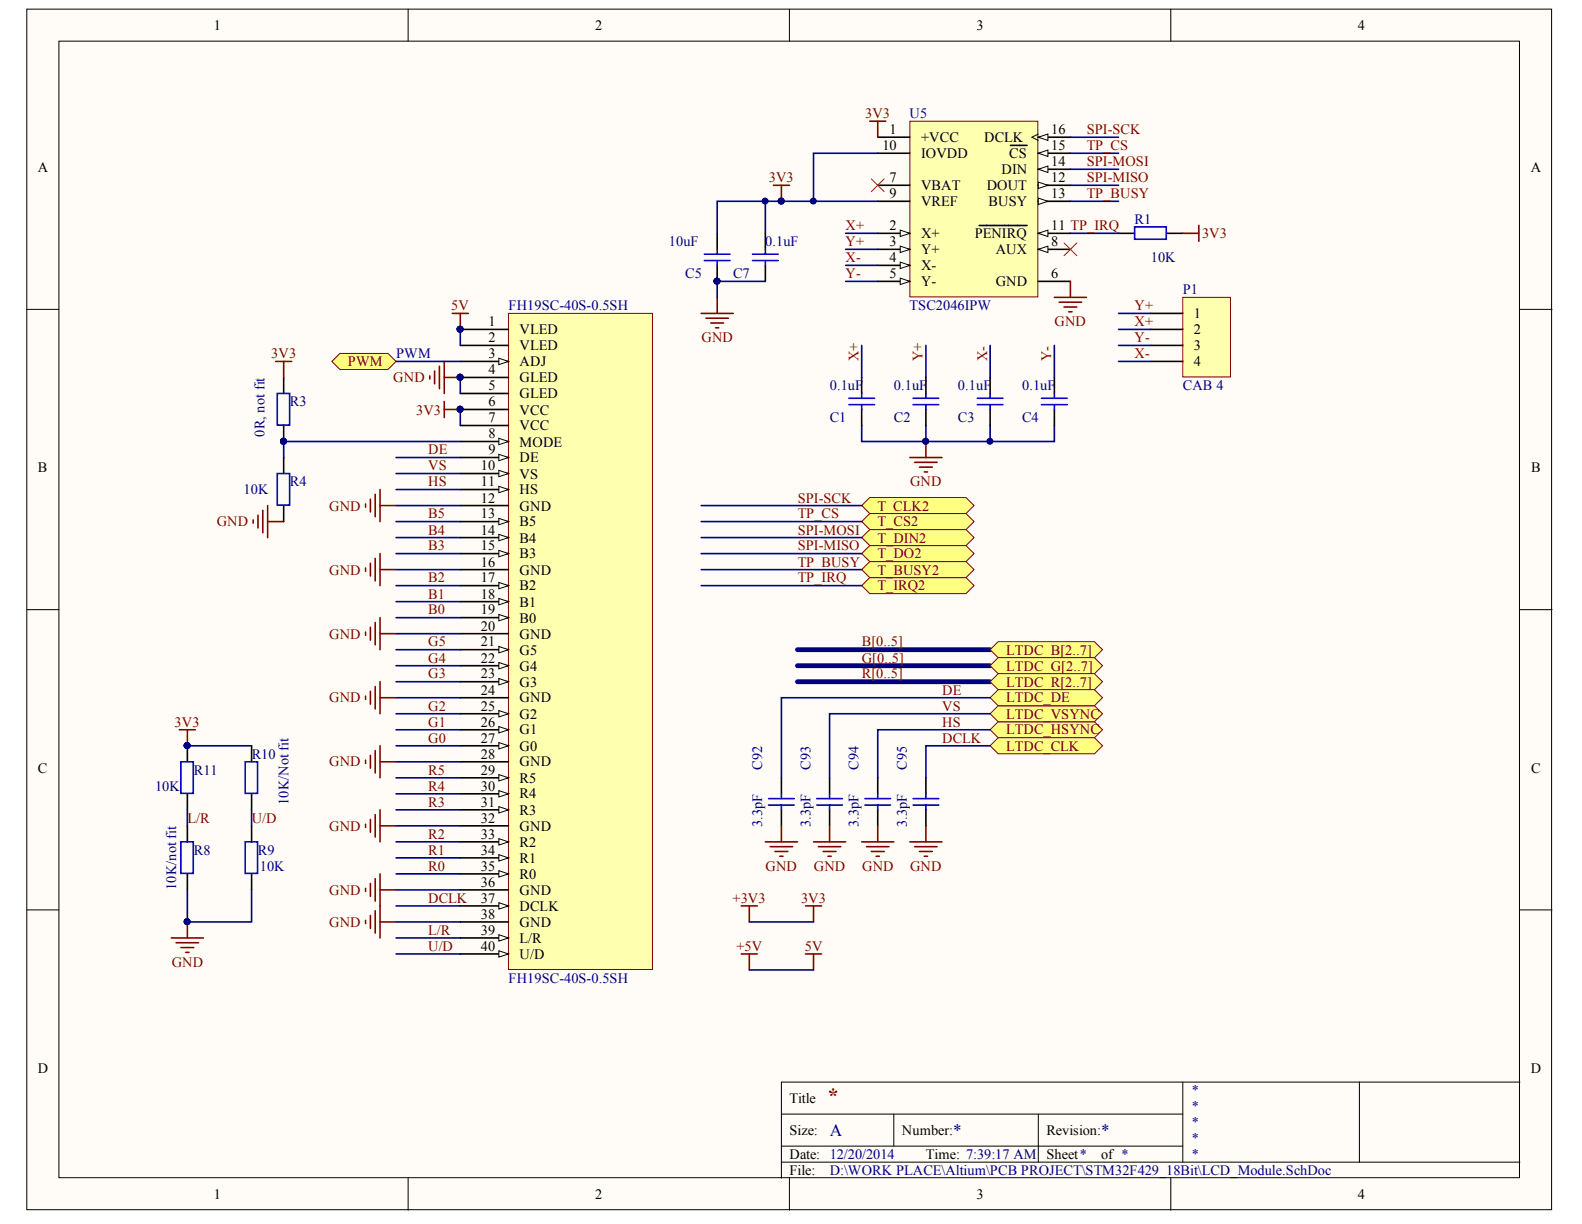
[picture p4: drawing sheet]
<svg xmlns="http://www.w3.org/2000/svg" width="279mm" height="216mm" viewBox="0 0 279 216" stroke-linecap="round" stroke-linejoin="round" font-family="sans-serif">
<defs><g id="words">
<text font-size="3.8" fill="#800000" x="145.8" y="194.6">*</text>
<g font-size="3" fill="#000080">
<text x="146.4" y="200.4">A</text>
<text x="168.1" y="200.4">*</text>
<text x="194.2" y="200.4">*</text>
</g>
<g font-size="2.5">
<text x="37.7" y="5.3">1</text>
<text x="105" y="5.3">2</text>
<text x="172.3" y="5.3">3</text>
<text x="239.5" y="5.3">4</text>
<text x="156.9" y="23.7">1</text>
<text x="185.4" y="23.7">16</text>
<text x="155.6" y="26.5">10</text>
<text x="162.5" y="25">+VCC</text>
<text x="162.5" y="27.9">IOVDD</text>
<text x="173.6" y="25">DCLK</text>
<text x="178" y="27.9">CS</text>
<text x="185.4" y="29.3">14</text>
<text x="185.4" y="26.5">15</text>
<text x="6.7" y="30.4">A</text>
<text x="156.9" y="32.1">7</text>
<text x="156.9" y="35">9</text>
<text x="162.5" y="33.6">VBAT</text>
<text x="174" y="33.6">DOUT</text>
<text x="176.7" y="30.7">DIN</text>
<text x="185.4" y="32.1">12</text>
<text x="185.4" y="35">13</text>
<text x="270" y="30.4">A</text>
<text x="156.9" y="40.6">2</text>
<text x="162.5" y="42">X+</text>
<text x="162.5" y="36.3">VREF</text>
<text x="171.9" y="42">PENIRQ</text>
<text x="174.4" y="36.3">BUSY</text>
<text x="185.4" y="40.6">11 TP_IRQ</text>
<text x="156.9" y="43.4">3</text>
<text x="156.9" y="46.2">4</text>
<text x="162.5" y="44.9">Y+</text>
<text x="162.5" y="47.6">X-</text>
<text x="175.6" y="44.9">AUX</text>
<text x="185.4" y="43.4">8</text>
<text x="156.9" y="49.1">5</text>
<text x="162.5" y="50.5">Y-</text>
<text x="175.6" y="50.5">GND</text>
<text x="185.4" y="49.1">6</text>
<text x="86.2" y="57.5">1</text>
<text x="91.7" y="58.9">VLED</text>
<text x="210.6" y="56.2">1</text>
<text x="210.6" y="58.9">2</text>
<text x="86.2" y="60.4">2</text>
<text x="86.2" y="63.2">3</text>
<text x="91.7" y="61.8">VLED</text>
<text x="91.7" y="64.6">ADJ</text>
<text x="210.6" y="61.8">3</text>
<text x="210.6" y="64.6">4</text>
<text x="86.2" y="66">4</text>
<text x="86.2" y="68.8">5</text>
<text x="86.2" y="71.7">6</text>
<text x="91.7" y="67.5">GLED</text>
<text x="91.7" y="70.2">GLED</text>
<text x="86.2" y="74.5">7</text>
<text x="86.2" y="77.3">8</text>
<text x="91.7" y="73.1">VCC</text>
<text x="91.7" y="75.9">VCC</text>
<text x="6.7" y="83.3">B</text>
<text x="84.8" y="83">10</text>
<text x="86.2" y="80.1">9</text>
<text x="91.7" y="78.8">MODE</text>
<text x="91.7" y="81.6">DE</text>
<text x="270.1" y="83.3">B</text>
<text x="84.8" y="85.8">11</text>
<text x="84.8" y="88.6">12</text>
<text x="91.7" y="84.4">VS</text>
<text x="91.7" y="87.2">HS</text>
<text x="84.8" y="91.4">13</text>
<text x="84.8" y="94.3">14</text>
<text x="91.7" y="90.1">GND</text>
<text x="91.7" y="92.9">B5</text>
<text x="91.7" y="95.7">B4</text>
<text x="84.8" y="97.1">15</text>
<text x="84.8" y="99.9">16</text>
<text x="91.7" y="98.5">B3</text>
<text x="91.7" y="101.4">GND</text>
<text x="84.8" y="102.7">17</text>
<text x="84.8" y="105.6">18</text>
<text x="91.7" y="104.2">B2</text>
<text x="91.7" y="107">B1</text>
<text x="84.8" y="108.4">19</text>
<text x="84.8" y="111.2">20</text>
<text x="91.7" y="109.8">B0</text>
<text x="91.7" y="112.7">GND</text>
<text x="84.8" y="114">21</text>
<text x="84.8" y="116.9">22</text>
<text x="84.8" y="119.7">23</text>
<text x="91.7" y="115.5">G5</text>
<text x="91.7" y="118.3">G4</text>
<text x="84.8" y="122.5">24</text>
<text x="84.8" y="125.3">25</text>
<text x="91.7" y="121.1">G3</text>
<text x="91.7" y="123.9">GND</text>
<text x="84.8" y="128.2">26</text>
<text x="84.8" y="131">27</text>
<text x="91.7" y="126.8">G2</text>
<text x="91.7" y="129.5">G1</text>
<text x="6.7" y="136.3">C</text>
<text x="84.8" y="133.8">28</text>
<text x="84.8" y="136.6">29</text>
<text x="91.7" y="132.4">G0</text>
<text x="91.7" y="135.2">GND</text>
<text x="270.1" y="136.3">C</text>
<text x="84.8" y="139.5">30</text>
<text x="84.8" y="142.3">31</text>
<text x="91.7" y="138.1">R5</text>
<text x="91.7" y="140.8">R4</text>
<text x="91.7" y="143.7">R3</text>
<text x="84.8" y="145.1">32</text>
<text x="84.8" y="147.9">33</text>
<text x="91.7" y="146.5">GND</text>
<text x="91.7" y="149.4">R2</text>
<text x="84.8" y="150.8">34</text>
<text x="84.8" y="153.6">35</text>
<text x="91.7" y="152.1">R1</text>
<text x="91.7" y="155">R0</text>
<text x="84.8" y="156.4">36</text>
<text x="84.8" y="159.2">37</text>
<text x="91.7" y="157.8">GND</text>
<text x="91.7" y="160.7">DCLK</text>
<text x="84.8" y="162.1">38</text>
<text x="84.8" y="164.9">39</text>
<text x="84.8" y="167.7">40</text>
<text x="91.7" y="163.4">GND</text>
<text x="91.7" y="166.3">L/R</text>
<text x="91.7" y="169.1">U/D</text>
<text x="6.7" y="189.3">D</text>
<text x="270" y="189.3">D</text>
<text x="139.3" y="194.6">Title</text>
<text x="139.3" y="200.2">Size:</text>
<text x="159.1" y="200.2">Number:</text>
<text x="184.6" y="200.2">Revision:</text>
<text x="139.3" y="204.4">Date: 12/20/2014</text>
<text x="139.3" y="207.2">File:</text>
<text x="163.3" y="204.4">Time: 7:39:17 AM</text>
<text x="184.6" y="204.4">Sheet*</text>
<text x="194.2" y="204.4">of *</text>
<text x="37.7" y="211.5">1</text>
<text x="105" y="211.5">2</text>
<text x="172.3" y="211.5">3</text>
<text x="239.5" y="211.5">4</text>
</g>
<g font-size="2.5" fill="#800000">
<text x="152.6" y="20.8">3V3</text>
<text x="191.7" y="23.7">SPI-SCK</text>
<text x="191.7" y="26.5">TP_CS</text>
<text x="191.7" y="29.3">SPI-MOSI</text>
<text x="135.6" y="32.1">3V3</text>
<text x="191.7" y="32.1">SPI-MISO</text>
<text x="191.7" y="35">TP_BUSY</text>
<text x="149.1" y="40.6">X+</text>
<text x="212" y="42">3V3</text>
<text x="149.1" y="43.4">Y+</text>
<text x="149.1" y="46.2">X-</text>
<text x="149.1" y="49.1">Y-</text>
<text x="79.6" y="54.7">5V</text>
<text x="186" y="57.5">GND</text>
<text x="200.1" y="57.5">X+</text>
<text x="200.1" y="54.7">Y+</text>
<text x="47.9" y="63.2">3V3</text>
<text x="61.4" y="64.6">PWM</text>
<text x="123.7" y="60.4">GND</text>
<text x="151.4" y="63.8" transform="rotate(-90 151.4 63.8)">X+</text>
<text x="162.7" y="63.8" transform="rotate(-90 162.7 63.8)">Y+</text>
<text x="174.1" y="63.8" transform="rotate(-90 174.1 63.8)">X-</text>
<text x="185.4" y="63.8" transform="rotate(-90 185.4 63.8)">Y-</text>
<text x="200.1" y="63.2">X-</text>
<text x="200.1" y="60.4">Y-</text>
<text x="69.4" y="67.5">GND</text>
<text x="73.4" y="73.1">3V3</text>
<text x="75.5" y="80.1">DE</text>
<text x="75.5" y="83">VS</text>
<text x="75.5" y="85.8">HS</text>
<text x="140.7" y="88.6">SPI-SCK</text>
<text x="160.5" y="85.8">GND</text>
<text x="38.2" y="92.9">GND</text>
<text x="58.1" y="90.1">GND</text>
<text x="75.5" y="91.4">B5</text>
<text x="75.5" y="94.3">B4</text>
<text x="140.7" y="91.4">TP_CS</text>
<text x="140.7" y="94.3">SPI-MOSI</text>
<text x="154.8" y="95.7">T_DIN2</text>
<text x="154.8" y="90.1">T_CLK2</text>
<text x="154.8" y="92.9">T_CS2</text>
<text x="58.1" y="101.4">GND</text>
<text x="75.5" y="97.1">B3</text>
<text x="140.7" y="97.1">SPI-MISO</text>
<text x="140.7" y="99.9">TP_BUSY</text>
<text x="154.8" y="98.5">T_DO2</text>
<text x="154.8" y="101.4">T_BUSY2</text>
<text x="75.5" y="102.7">B2</text>
<text x="75.5" y="105.6">B1</text>
<text x="140.7" y="102.7">TP_IRQ</text>
<text x="154.8" y="104.2">T_IRQ2</text>
<text x="58.1" y="112.7">GND</text>
<text x="75.5" y="108.4">B0</text>
<text x="75.5" y="114">G5</text>
<text x="75.5" y="116.9">G4</text>
<text x="75.5" y="119.7">G3</text>
<text x="152" y="114">B[0..5]</text>
<text x="152" y="116.9">G[0..5]</text>
<text x="152" y="119.7">R[0..5]</text>
<text x="177.5" y="115.5">LTDC_B[2..7]</text>
<text x="177.5" y="118.3">LTDC_G[2..7]</text>
<text x="58.1" y="123.9">GND</text>
<text x="75.5" y="125.3">G2</text>
<text x="166.2" y="122.5">DE</text>
<text x="166.2" y="125.3">VS</text>
<text x="177.5" y="121.1">LTDC_R[2..7]</text>
<text x="177.5" y="123.9">LTDC_DE</text>
<text x="30.8" y="128.2">3V3</text>
<text x="75.5" y="128.2">G1</text>
<text x="75.5" y="131">G0</text>
<text x="166.2" y="128.2">HS</text>
<text x="166.2" y="131">DCLK</text>
<text x="177.5" y="129.5">LTDC_HSYNC</text>
<text x="177.5" y="126.8">LTDC_VSYNC</text>
<text x="58.1" y="135.2">GND</text>
<text x="75.5" y="136.6">R5</text>
<text x="177.5" y="132.4">LTDC_CLK</text>
<text x="75.5" y="139.5">R4</text>
<text x="75.5" y="142.3">R3</text>
<text x="33.1" y="145.1">L/R</text>
<text x="44.4" y="145.1">U/D</text>
<text x="58.1" y="146.5">GND</text>
<text x="75.5" y="147.9">R2</text>
<text x="75.5" y="150.8">R1</text>
<text x="75.5" y="153.6">R0</text>
<text x="135" y="153.6">GND</text>
<text x="143.6" y="153.6">GND</text>
<text x="152.1" y="153.6">GND</text>
<text x="160.5" y="153.6">GND</text>
<text x="58.1" y="157.8">GND</text>
<text x="75.5" y="159.2">DCLK</text>
<text x="129.2" y="159.2">+3V3</text>
<text x="141.3" y="159.2">3V3</text>
<text x="58.1" y="163.4">GND</text>
<text x="75.5" y="164.9">L/R</text>
<text x="75.5" y="167.7">U/D</text>
<text x="129.9" y="167.7">+5V</text>
<text x="142" y="167.7">5V</text>
<text x="30.3" y="170.5">GND</text>
</g>
<g font-size="2.5" fill="#000080">
<text x="160.4" y="20.8">U5</text>
<text x="200.1" y="39.5">R1</text>
<text x="118" y="43.4">10uF</text>
<text x="135" y="43.4">0.1uF</text>
<text x="203" y="46.2">10K</text>
<text x="120.9" y="49.1">C5</text>
<text x="129.3" y="49.1">C7</text>
<text x="208.6" y="51.9">P1</text>
<text x="89.7" y="54.7">FH19SC-40S-0.5SH</text>
<text x="160.4" y="54.7">TSC2046IPW</text>
<text x="69.9" y="63.2">PWM</text>
<text x="51.1" y="71.7">R3</text>
<text x="146.4" y="68.8">0.1uF</text>
<text x="157.7" y="68.8">0.1uF</text>
<text x="169" y="68.8">0.1uF</text>
<text x="180.3" y="68.8">0.1uF</text>
<text x="208.6" y="68.8">CAB 4</text>
<text x="46.7" y="77" transform="rotate(-90 46.7 77)">0R, not fit</text>
<text x="146.4" y="74.5">C1</text>
<text x="157.7" y="74.5">C2</text>
<text x="169" y="74.5">C3</text>
<text x="180.3" y="74.5">C4</text>
<text x="43" y="87.2">10K</text>
<text x="51.1" y="85.8">R4</text>
<text x="34.2" y="136.6">R11</text>
<text x="44.4" y="133.8">R10</text>
<text x="134.5" y="135.8" transform="rotate(-90 134.5 135.8)">C92</text>
<text x="143" y="135.8" transform="rotate(-90 143 135.8)">C93</text>
<text x="151.4" y="135.8" transform="rotate(-90 151.4 135.8)">C94</text>
<text x="159.9" y="135.8" transform="rotate(-90 159.9 135.8)">C95</text>
<text x="27.3" y="139.5">10K</text>
<text x="50.9" y="141.9" transform="rotate(-90 50.9 141.9)">10K/Not fit</text>
<text x="134.5" y="145.9" transform="rotate(-90 134.5 145.9)">3.3pF</text>
<text x="143" y="145.9" transform="rotate(-90 143 145.9)">3.3pF</text>
<text x="151.4" y="145.9" transform="rotate(-90 151.4 145.9)">3.3pF</text>
<text x="159.9" y="145.9" transform="rotate(-90 159.9 145.9)">3.3pF</text>
<text x="34.2" y="150.8">R8</text>
<text x="45.5" y="150.8">R9</text>
<text x="45.8" y="153.6">10K</text>
<text x="31.1" y="157" transform="rotate(-90 31.1 157)">10K/not fit</text>
<text x="89.7" y="173.4">FH19SC-40S-0.5SH</text>
<text x="210.1" y="193.1">*</text>
<text x="210.1" y="196">*</text>
<text x="210.1" y="198.8">*</text>
<text x="210.1" y="201.6">*</text>
<text x="146.4" y="207.2">D:\WORK PLACE\Altium\PCB PROJECT\STM32F429_18Bit\LCD_Module.SchDoc</text>
<text x="210.1" y="204.4">*</text>
</g>
</g></defs>
<g fill="#fffcf8" stroke="#000" stroke-width=".18">
<path d="M4.7 1.6h269v211.8h-269z"/>
<path d="M10.4 7.3h257.6v200.4h-257.6z"/>
</g>
<g fill="none" stroke="#000" stroke-width=".18">
<path d="M72 1.6v5.7M139.2 1.6v5.7M206.5 1.6v5.7M4.7 54.6h5.7M268.1 54.6h5.7M4.7 107.5h5.7M268.1 107.5h5.7M4.7 160.5h5.7M268.1 160.5h5.7M137.8 196.5h70.8M157.7 196.5v5.7M183.1 196.5v8.5"/>
<path d="M208.6 190.9v14.1M239.8 190.9h-102v16.9M268.1 190.9h-28.3v14.1M72 207.8v5.7M137.8 205h130.3M137.8 202.2h70.8M139.2 207.8v5.7M206.5 207.8v5.7"/>
</g>
<path d="M197.3 41.2h2.8M205.8 41.2h2.8" fill="none" stroke="#000" stroke-width=".28"/>
<path d="M200.1 40h5.6v2.2h-5.6z" fill="none" stroke="#00f" stroke-width=".28"/>
<path d="M160.5 21.4h22.6v31h-22.6z" fill="#ffffb0" stroke="#800000" stroke-width=".18"/>
<path d="M154.8 24.2h5.7M154.8 41.2h5.7" fill="none" stroke="#000" stroke-width=".28"/>
<path d="M158.8 40.6l1.7 .6-1.7 .5z" fill="#fffcf8" stroke="#000" stroke-width=".18"/>
<path d="M154.8 44h5.7" fill="none" stroke="#000" stroke-width=".28"/>
<path d="M158.8 43.4l1.7 .6-1.7 .5z" fill="#fffcf8" stroke="#000" stroke-width=".18"/>
<path d="M154.8 46.8h5.7" fill="none" stroke="#000" stroke-width=".28"/>
<path d="M158.8 46.2l1.7 .6-1.7 .6z" fill="#fffcf8" stroke="#000" stroke-width=".18"/>
<path d="M154.8 49.6h5.7" fill="none" stroke="#000" stroke-width=".28"/>
<path d="M158.8 49.1l1.7 .5-1.7 .6z" fill="#fffcf8" stroke="#000" stroke-width=".18"/>
<path d="M154.8 32.7h5.7M183.1 49.6h5.7M183.1 44h5.7" fill="none" stroke="#000" stroke-width=".28"/>
<path d="M183.1 44l1.7-.6v1.1z" fill="#fffcf8" stroke="#000" stroke-width=".18"/>
<path d="M154.8 35.5h5.7M154.8 27h5.7M183.1 41.2h5.7" fill="none" stroke="#000" stroke-width=".28"/>
<path d="M183.1 41.2l1.7-.6v1.1z" fill="#fffcf8" stroke="#000" stroke-width=".18"/>
<path d="M172.7 39.8h8.5M183.1 32.7h5.7" fill="none" stroke="#000" stroke-width=".28"/>
<path d="M183.1 32.1l1.7 .6-1.7 .5z" fill="#fffcf8" stroke="#000" stroke-width=".18"/>
<path d="M183.1 35.5h5.7" fill="none" stroke="#000" stroke-width=".28"/>
<path d="M183.1 34.9l1.7 .6-1.7 .6z" fill="#fffcf8" stroke="#000" stroke-width=".18"/>
<path d="M183.1 29.9h5.7" fill="none" stroke="#000" stroke-width=".28"/>
<path d="M183.1 29.9l1.7-.6v1.1z" fill="#fffcf8" stroke="#000" stroke-width=".18"/>
<path d="M183.1 27h5.7" fill="none" stroke="#000" stroke-width=".28"/>
<path d="M183.1 27l1.7-.5v1.1z" fill="#fffcf8" stroke="#000" stroke-width=".18"/>
<path d="M178.2 25.6h3M183.1 24.2h5.7" fill="none" stroke="#000" stroke-width=".28"/>
<path d="M183.1 23.6l-1.1 .6 1.1 .6" fill="none" stroke="#000" stroke-width=".18"/>
<path d="M183.1 24.2l1.7-.6v1.2z" fill="#fffcf8" stroke="#000" stroke-width=".18"/>
<path d="M153.4 21.4h2.8M154.8 21.4v2.8" fill="none" stroke="#800000" stroke-width=".28"/>
<path d="M149.2 41.2h5.6M149.2 44h5.6M149.2 46.8h5.6M149.2 49.6h5.6" fill="none" stroke="#000080" stroke-width=".28"/>
<path d="M208.6 52.5h8.4v14h-8.4z" fill="#ffffb0" stroke="#800000" stroke-width=".18"/>
<g fill="none" stroke="#000" stroke-width=".28">
<path d="M126.5 41.2v2.8M126.5 46.8v2.8M135 41.2v2.8M135 46.8v2.8M203 55.3h5.6M203 58.1h5.6M152 66.6v2.8M152 72.2v2.9M163.3 66.6v2.8M163.3 72.2v2.9M174.6 66.6v2.8M174.6 72.2v2.9"/>
<path d="M186 66.6v2.8M186 72.2v2.9M203 60.9h5.6M203 63.8h5.6M33 131.5v2.9M44.4 131.5v2.9M33 140v2.8M33 145.7v2.8M33 154.1v2.9M44.4 140v2.8M44.4 145.7v2.8M44.4 154.1v2.9"/>
</g>
<g fill="none" stroke="#000080" stroke-width=".28">
<path d="M135 35.5v5.7M154.8 27h-11.3v8.5M154.8 35.5h-28.3v5.7M188.8 35.5h8.5M188.8 24.2h8.5M188.8 27h8.5M188.8 29.9h8.5M188.8 32.7h8.5M135 49.6h-8.5v2.9M188.8 41.2h8.5M197.3 55.3h5.7M197.3 58.1h5.7"/>
<path d="M152 75.1v2.8h34v-2.8M152 60.9v5.7M163.3 60.9v5.7M163.3 75.1v2.8M174.6 60.9v5.7M174.6 75.1v2.8M186 60.9v5.7M197.3 60.9h5.7M197.3 63.8h5.7M33 131.5h11.4M33 157v5.6h11.4v-5.6M33 142.8v2.9"/>
<path d="M44.4 142.8v2.9"/>
</g>
<g fill="none" stroke="#00f" stroke-width=".28">
<path d="M124.2 46h4.6M124.2 44.8h4.6M126.5 44v.8M126.5 46v.8M132.7 46h4.6M132.7 44.8h4.6M135 44v.8M135 46v.8M149.7 71.4h4.6M149.7 70.2h4.6M152 69.4v.8M152 71.4v.8"/>
<path d="M161.1 71.4h4.5M161.1 70.2h4.5M163.3 69.4v.8M163.3 71.4v.8M172.4 71.4h4.5M172.4 70.2h4.5M174.6 69.4v.8M174.6 71.4v.8M183.7 71.4h4.5M183.7 70.2h4.5M186 69.4v.8M186 71.4v.8"/>
<path d="M31.9 134.4h2.2v5.5h-2.2zM43.2 134.4h2.2v5.5h-2.2zM31.9 148.5h2.2v5.6h-2.2zM43.2 148.5h2.2v5.6h-2.2z"/>
</g>
<g fill="#000080" stroke="#000080" stroke-width=".18">
<circle cx="174.6" cy="77.8" r=".52"/>
<circle cx="163.3" cy="77.8" r=".52"/>
<circle cx="137.8" cy="35.5" r=".52"/>
<circle cx="143.5" cy="35.5" r=".52"/>
<circle cx="126.5" cy="49.6" r=".52"/>
<circle cx="135" cy="35.5" r=".52"/>
<circle cx="33" cy="131.5" r=".52"/>
<circle cx="33" cy="162.6" r=".52"/>
</g>
<g fill="none" stroke="#800000" stroke-width=".28">
<path d="M136.4 32.7h2.8M137.8 32.7v2.8M211.5 39.7v2.9M123.7 55.3h5.6M124.5 56.1h4M125.4 57h2.2M126.2 57.8h.6M126.5 52.5v2.8M186 52.5h5.6M186.8 53.3h4M187.7 54.1h2.2M188.5 55h.6"/>
<path d="M188.8 49.6v2.9M208.6 41.2h2.9M163.3 77.9v2.8M160.5 80.7h5.7M161.3 81.5h4M162.2 82.4h2.3M163 83.2h.6M31.6 128.7h2.9M33 128.7v2.8M30.2 165.4h5.7M31.1 166.3h3.9M31.9 167.1h2.3"/>
<path d="M32.8 168h.5M33 162.6v2.8"/>
</g>
<path d="M140.7 114.6h33.9M140.7 117.4h33.9M140.7 120.2h33.9" fill="none" stroke="#000080" stroke-width=".85"/>
<g fill="#ffff80" stroke="#800000" stroke-width=".18">
<path d="M174.6 114.6l1.5-1.4h17l1.4 1.4-1.4 1.4h-17z" fill-rule="evenodd"/>
<path d="M174.6 117.4l1.5-1.4h17l1.4 1.4-1.4 1.4h-17z" fill-rule="evenodd"/>
<path d="M174.6 120.2l1.5-1.4h17l1.4 1.4-1.4 1.5h-17z" fill-rule="evenodd"/>
<path d="M174.6 128.7l1.5-1.4h17l1.4 1.4-1.4 1.4h-17z" fill-rule="evenodd"/>
<path d="M174.6 125.9l1.5-1.4h17l1.4 1.4-1.4 1.4h-17z" fill-rule="evenodd"/>
<path d="M174.6 123.1l1.5-1.4h17l1.4 1.4-1.4 1.4h-17z" fill-rule="evenodd"/>
<path d="M174.6 131.5l1.5-1.4h17l1.4 1.4-1.4 1.5h-17z" fill-rule="evenodd"/>
</g>
<path d="M130.8 159.8h2.8M132.2 159.8v2.8M142.1 159.8h2.8M143.5 159.8v2.8M130.8 168.3h2.8M132.2 168.3v2.8M142.1 168.3h2.8M143.5 168.3v2.8" fill="none" stroke="#800000" stroke-width=".28"/>
<path d="M132.2 162.6h11.3M132.2 171.1h11.3" fill="none" stroke="#000080" stroke-width=".28"/>
<path d="M153.7 31.6l2.3 2.2M156 31.6l-2.3 2.2M187.7 42.9l2.2 2.2M189.9 42.9l-2.2 2.2" fill="none" stroke="#f00" stroke-width=".18"/>
<g fill="#ffff80" stroke="#800000" stroke-width=".18">
<path d="M152 97.6l1.4-1.4h17l1.4 1.4-1.4 1.5h-17z" fill-rule="evenodd"/>
<path d="M152 94.8l1.4-1.4h17l1.4 1.4-1.4 1.4h-17z" fill-rule="evenodd"/>
<path d="M152 89.2l1.4-1.4h17l1.4 1.4-1.4 1.4h-17z" fill-rule="evenodd"/>
<path d="M152 92l1.4-1.4h17l1.4 1.4-1.4 1.4h-17z" fill-rule="evenodd"/>
<path d="M152 103.3l1.4-1.4h17l1.4 1.4-1.4 1.4h-17z" fill-rule="evenodd"/>
<path d="M152 100.5l1.4-1.4h17l1.4 1.4-1.4 1.4h-17z" fill-rule="evenodd"/>
</g>
<path d="M137.8 137.2v2.8M146.3 137.2v2.8M154.8 137.2v2.8M163.3 137.2v2.8M137.8 142.8v2.9M146.3 142.8v2.9M154.8 142.8v2.9M163.3 142.8v2.9" fill="none" stroke="#000" stroke-width=".28"/>
<g fill="none" stroke="#00f" stroke-width=".28">
<path d="M135.6 142h4.5M135.6 140.9h4.5M137.8 140v.9M137.8 142v.8M144.1 142h4.5M144.1 140.9h4.5M146.3 140v.9M146.3 142v.8M152.6 142h4.5M152.6 140.9h4.5M154.8 140v.9M154.8 142v.8"/>
<path d="M161.1 142h4.5M161.1 140.9h4.5M163.3 140v.9M163.3 142v.8"/>
</g>
<g fill="none" stroke="#800000" stroke-width=".28">
<path d="M135 148.5h5.7M135.8 149.3h4M136.7 150.2h2.3M137.5 151h.6M137.8 145.7v2.8M143.5 148.5h5.7M144.3 149.3h4M145.2 150.2h2.3M146 151h.6M146.3 145.7v2.8M152 148.5h5.7M152.8 149.3h4"/>
<path d="M153.7 150.2h2.3M154.5 151h.6M154.8 145.7v2.8M160.5 148.5h5.7M161.3 149.3h4M162.2 150.2h2.3M163 151h.6M163.3 145.7v2.8"/>
</g>
<path d="M123.7 89.2h28.3M123.7 92h28.3M123.7 94.8h28.3M123.7 97.6h28.3M123.7 100.5h28.3M123.7 103.3h28.3M174.6 123.1h-36.8v14.1M174.6 125.9h-28.3v11.3M174.6 128.7h-19.8v8.5M174.6 131.5h-11.3v5.7" fill="none" stroke="#000080" stroke-width=".28"/>
<path d="M58.5 63.8l1.5-1.5h8.4l1.5 1.5-1.5 1.4h-8.4z" fill-rule="evenodd" fill="#ffff80" stroke="#800000" stroke-width=".18"/>
<path d="M89.7 55.3h25.4v115.7h-25.4z" fill="#ffffb0" stroke="#800000" stroke-width=".18"/>
<path d="M81.2 58.1h8.5M81.2 60.9h8.5M81.2 63.8h8.5" fill="none" stroke="#000" stroke-width=".28"/>
<circle cx="81.1" cy="58.1" r=".52" fill="#000080" stroke="#000080" stroke-width=".18"/>
<path d="M88 63.2l1.7 .6-1.7 .5z" fill="#fffcf8" stroke="#000" stroke-width=".18"/>
<path d="M81.2 66.6h8.5M81.2 69.4h8.5M81.2 72.2h8.5M81.2 75.1h8.5M81.2 77.9h8.5" fill="none" stroke="#000" stroke-width=".28"/>
<g fill="#000080" stroke="#000080" stroke-width=".18">
<circle cx="81.1" cy="66.5" r=".52"/>
<circle cx="81.1" cy="72.2" r=".52"/>
</g>
<path d="M88 77.3l1.7 .6-1.7 .5z" fill="#fffcf8" stroke="#000" stroke-width=".18"/>
<path d="M81.2 80.7h8.5" fill="none" stroke="#000" stroke-width=".28"/>
<path d="M88 80.1l1.7 .6-1.7 .6z" fill="#fffcf8" stroke="#000" stroke-width=".18"/>
<path d="M81.2 83.5h8.5" fill="none" stroke="#000" stroke-width=".28"/>
<path d="M88 83l1.7 .5-1.7 .6z" fill="#fffcf8" stroke="#000" stroke-width=".18"/>
<path d="M81.2 86.4h8.5" fill="none" stroke="#000" stroke-width=".28"/>
<path d="M88 85.8l1.7 .6-1.7 .5z" fill="#fffcf8" stroke="#000" stroke-width=".18"/>
<path d="M81.2 89.2h8.5M81.2 92h8.5" fill="none" stroke="#000" stroke-width=".28"/>
<path d="M88 91.4l1.7 .6-1.7 .6z" fill="#fffcf8" stroke="#000" stroke-width=".18"/>
<path d="M81.2 94.8h8.5" fill="none" stroke="#000" stroke-width=".28"/>
<path d="M88 94.3l1.7 .5-1.7 .6z" fill="#fffcf8" stroke="#000" stroke-width=".18"/>
<path d="M81.2 97.6h8.5" fill="none" stroke="#000" stroke-width=".28"/>
<path d="M88 97.1l1.7 .5-1.7 .6z" fill="#fffcf8" stroke="#000" stroke-width=".18"/>
<path d="M81.2 103.3h8.5" fill="none" stroke="#000" stroke-width=".28"/>
<path d="M88 102.7l1.7 .6-1.7 .6z" fill="#fffcf8" stroke="#000" stroke-width=".18"/>
<path d="M81.2 106.1h8.5" fill="none" stroke="#000" stroke-width=".28"/>
<path d="M88 105.6l1.7 .5-1.7 .6z" fill="#fffcf8" stroke="#000" stroke-width=".18"/>
<path d="M81.2 108.9h8.5" fill="none" stroke="#000" stroke-width=".28"/>
<path d="M88 108.4l1.7 .5-1.7 .6z" fill="#fffcf8" stroke="#000" stroke-width=".18"/>
<path d="M81.2 111.8h8.5M81.2 114.6h8.5" fill="none" stroke="#000" stroke-width=".28"/>
<path d="M88 114l1.7 .6-1.7 .6z" fill="#fffcf8" stroke="#000" stroke-width=".18"/>
<path d="M81.2 117.4h8.5" fill="none" stroke="#000" stroke-width=".28"/>
<path d="M88 116.9l1.7 .5-1.7 .6z" fill="#fffcf8" stroke="#000" stroke-width=".18"/>
<path d="M81.2 120.2h8.5" fill="none" stroke="#000" stroke-width=".28"/>
<path d="M88 119.7l1.7 .5-1.7 .6z" fill="#fffcf8" stroke="#000" stroke-width=".18"/>
<path d="M81.2 123.1h8.5M81.2 125.9h8.5" fill="none" stroke="#000" stroke-width=".28"/>
<path d="M88 125.3l1.7 .6-1.7 .6z" fill="#fffcf8" stroke="#000" stroke-width=".18"/>
<path d="M81.2 128.7h8.5" fill="none" stroke="#000" stroke-width=".28"/>
<path d="M88 128.2l1.7 .5-1.7 .6z" fill="#fffcf8" stroke="#000" stroke-width=".18"/>
<path d="M81.2 131.5h8.5" fill="none" stroke="#000" stroke-width=".28"/>
<path d="M88 131l1.7 .5-1.7 .6z" fill="#fffcf8" stroke="#000" stroke-width=".18"/>
<path d="M81.2 134.4h8.5M81.2 137.2h8.5" fill="none" stroke="#000" stroke-width=".28"/>
<path d="M88 136.6l1.7 .6-1.7 .6z" fill="#fffcf8" stroke="#000" stroke-width=".18"/>
<path d="M81.2 140h8.5" fill="none" stroke="#000" stroke-width=".28"/>
<path d="M88 139.5l1.7 .5-1.7 .6z" fill="#fffcf8" stroke="#000" stroke-width=".18"/>
<path d="M81.2 142.8h8.5" fill="none" stroke="#000" stroke-width=".28"/>
<path d="M88 142.3l1.7 .5-1.7 .6z" fill="#fffcf8" stroke="#000" stroke-width=".18"/>
<path d="M81.2 145.7h8.5M81.2 148.5h8.5" fill="none" stroke="#000" stroke-width=".28"/>
<path d="M88 147.9l1.7 .6-1.7 .6z" fill="#fffcf8" stroke="#000" stroke-width=".18"/>
<path d="M81.2 151.3h8.5" fill="none" stroke="#000" stroke-width=".28"/>
<path d="M88 150.8l1.7 .5-1.7 .6z" fill="#fffcf8" stroke="#000" stroke-width=".18"/>
<path d="M81.2 154.1h8.5" fill="none" stroke="#000" stroke-width=".28"/>
<path d="M88 153.6l1.7 .5-1.7 .6z" fill="#fffcf8" stroke="#000" stroke-width=".18"/>
<path d="M81.2 157h8.5M81.2 159.8h8.5" fill="none" stroke="#000" stroke-width=".28"/>
<path d="M88 159.2l1.7 .6-1.7 .6z" fill="#fffcf8" stroke="#000" stroke-width=".18"/>
<path d="M81.2 162.6h8.5M81.2 165.4h8.5" fill="none" stroke="#000" stroke-width=".28"/>
<path d="M88 164.9l1.7 .5-1.7 .6z" fill="#fffcf8" stroke="#000" stroke-width=".18"/>
<path d="M81.2 168.3h8.5" fill="none" stroke="#000" stroke-width=".28"/>
<path d="M88 167.7l1.7 .6-1.7 .5z" fill="#fffcf8" stroke="#000" stroke-width=".18"/>
<path d="M50 66.6v2.8M50 75.1v2.8M50 80.7v2.8M50 89.2v2.8M81.2 100.5h8.5" fill="none" stroke="#000" stroke-width=".28"/>
<g fill="#000080" stroke="#000080" stroke-width=".18">
<circle cx="81.1" cy="58.1" r=".52"/>
<circle cx="81.1" cy="66.5" r=".52"/>
<circle cx="81.1" cy="72.2" r=".52"/>
<circle cx="50" cy="77.8" r=".52"/>
</g>
<g fill="none" stroke="#800000" stroke-width=".28">
<path d="M79.8 55.3h2.8M81.2 55.3v2.8M48.6 63.8h2.9M50 63.8v2.8M75.8 66.3v.6M76.7 65.4v2.3M77.5 64.6v4M78.4 63.8v5.6M78.4 70.8v2.8M78.4 66.6h2.8M78.4 72.2h2.8M44.7 91.7v.6"/>
<path d="M45.5 90.9v2.2M46.4 90v4M47.2 89.2v5.6M47.2 92h2.8M64.5 88.9v.6M65.3 88v2.3M65.3 99.3v2.3M66.2 87.2v4M66.2 98.5v4M67 86.4v5.6M67 97.6v5.7M67 89.2h2.9"/>
<path d="M64.5 100.2v.6M64.5 111.5v.6M65.3 110.6v2.3M66.2 109.8v4M67 108.9v5.7M67 100.5h2.9M67 111.8h2.9M64.5 122.8v.6M64.5 134.1v.6M65.3 121.9v2.3M65.3 133.2v2.3M66.2 121.1v3.9"/>
<path d="M66.2 132.4v3.9M67 120.2v5.7M67 131.5v5.7M67 123.1h2.9M67 134.4h2.9M64.5 145.4v.6M64.5 156.7v.6M65.3 144.5v2.3M65.3 155.8v2.3M66.2 143.7v3.9M66.2 155v3.9M67 142.8v5.7"/>
<path d="M67 154.1v11.3M67 145.7h2.9M67 157h2.9M64.5 162.3v.6M65.3 161.5v2.2M66.2 160.6v4M67 162.6h2.9"/>
</g>
<g fill="none" stroke="#000080" stroke-width=".28">
<path d="M81.2 58.1v2.8M69.9 63.8h11.3M81.2 66.6v2.8M81.2 72.2v2.9M81.2 77.9h-31.2v2.8M69.9 80.7h11.3M69.9 83.5h11.3M69.9 86.4h11.3M69.9 89.2h11.3M69.9 92h11.3M69.9 94.8h11.3M69.9 97.6h11.3"/>
<path d="M69.9 100.5h11.3M69.9 103.3h11.3M69.9 106.1h11.3M69.9 108.9h11.3M69.9 111.8h11.3M69.9 114.6h11.3M69.9 117.4h11.3M69.9 120.2h11.3M69.9 123.1h11.3M69.9 125.9h11.3M69.9 128.7h11.3M69.9 131.5h11.3"/>
<path d="M69.9 134.4h11.3M69.9 137.2h11.3M69.9 140h11.3M69.9 142.8h11.3M69.9 145.7h11.3M69.9 148.5h11.3M69.9 151.3h11.3M69.9 154.1h11.3M69.9 157h11.3M69.9 159.8h11.3M69.9 162.6h11.3M69.9 165.4h11.3"/>
<path d="M69.9 168.3h11.3"/>
</g>
<path d="M48.9 69.4h2.2v5.6h-2.2zM48.9 83.5h2.2v5.6h-2.2z" fill="none" stroke="#00f" stroke-width=".28"/>
<use href="#words"/>
</svg>
